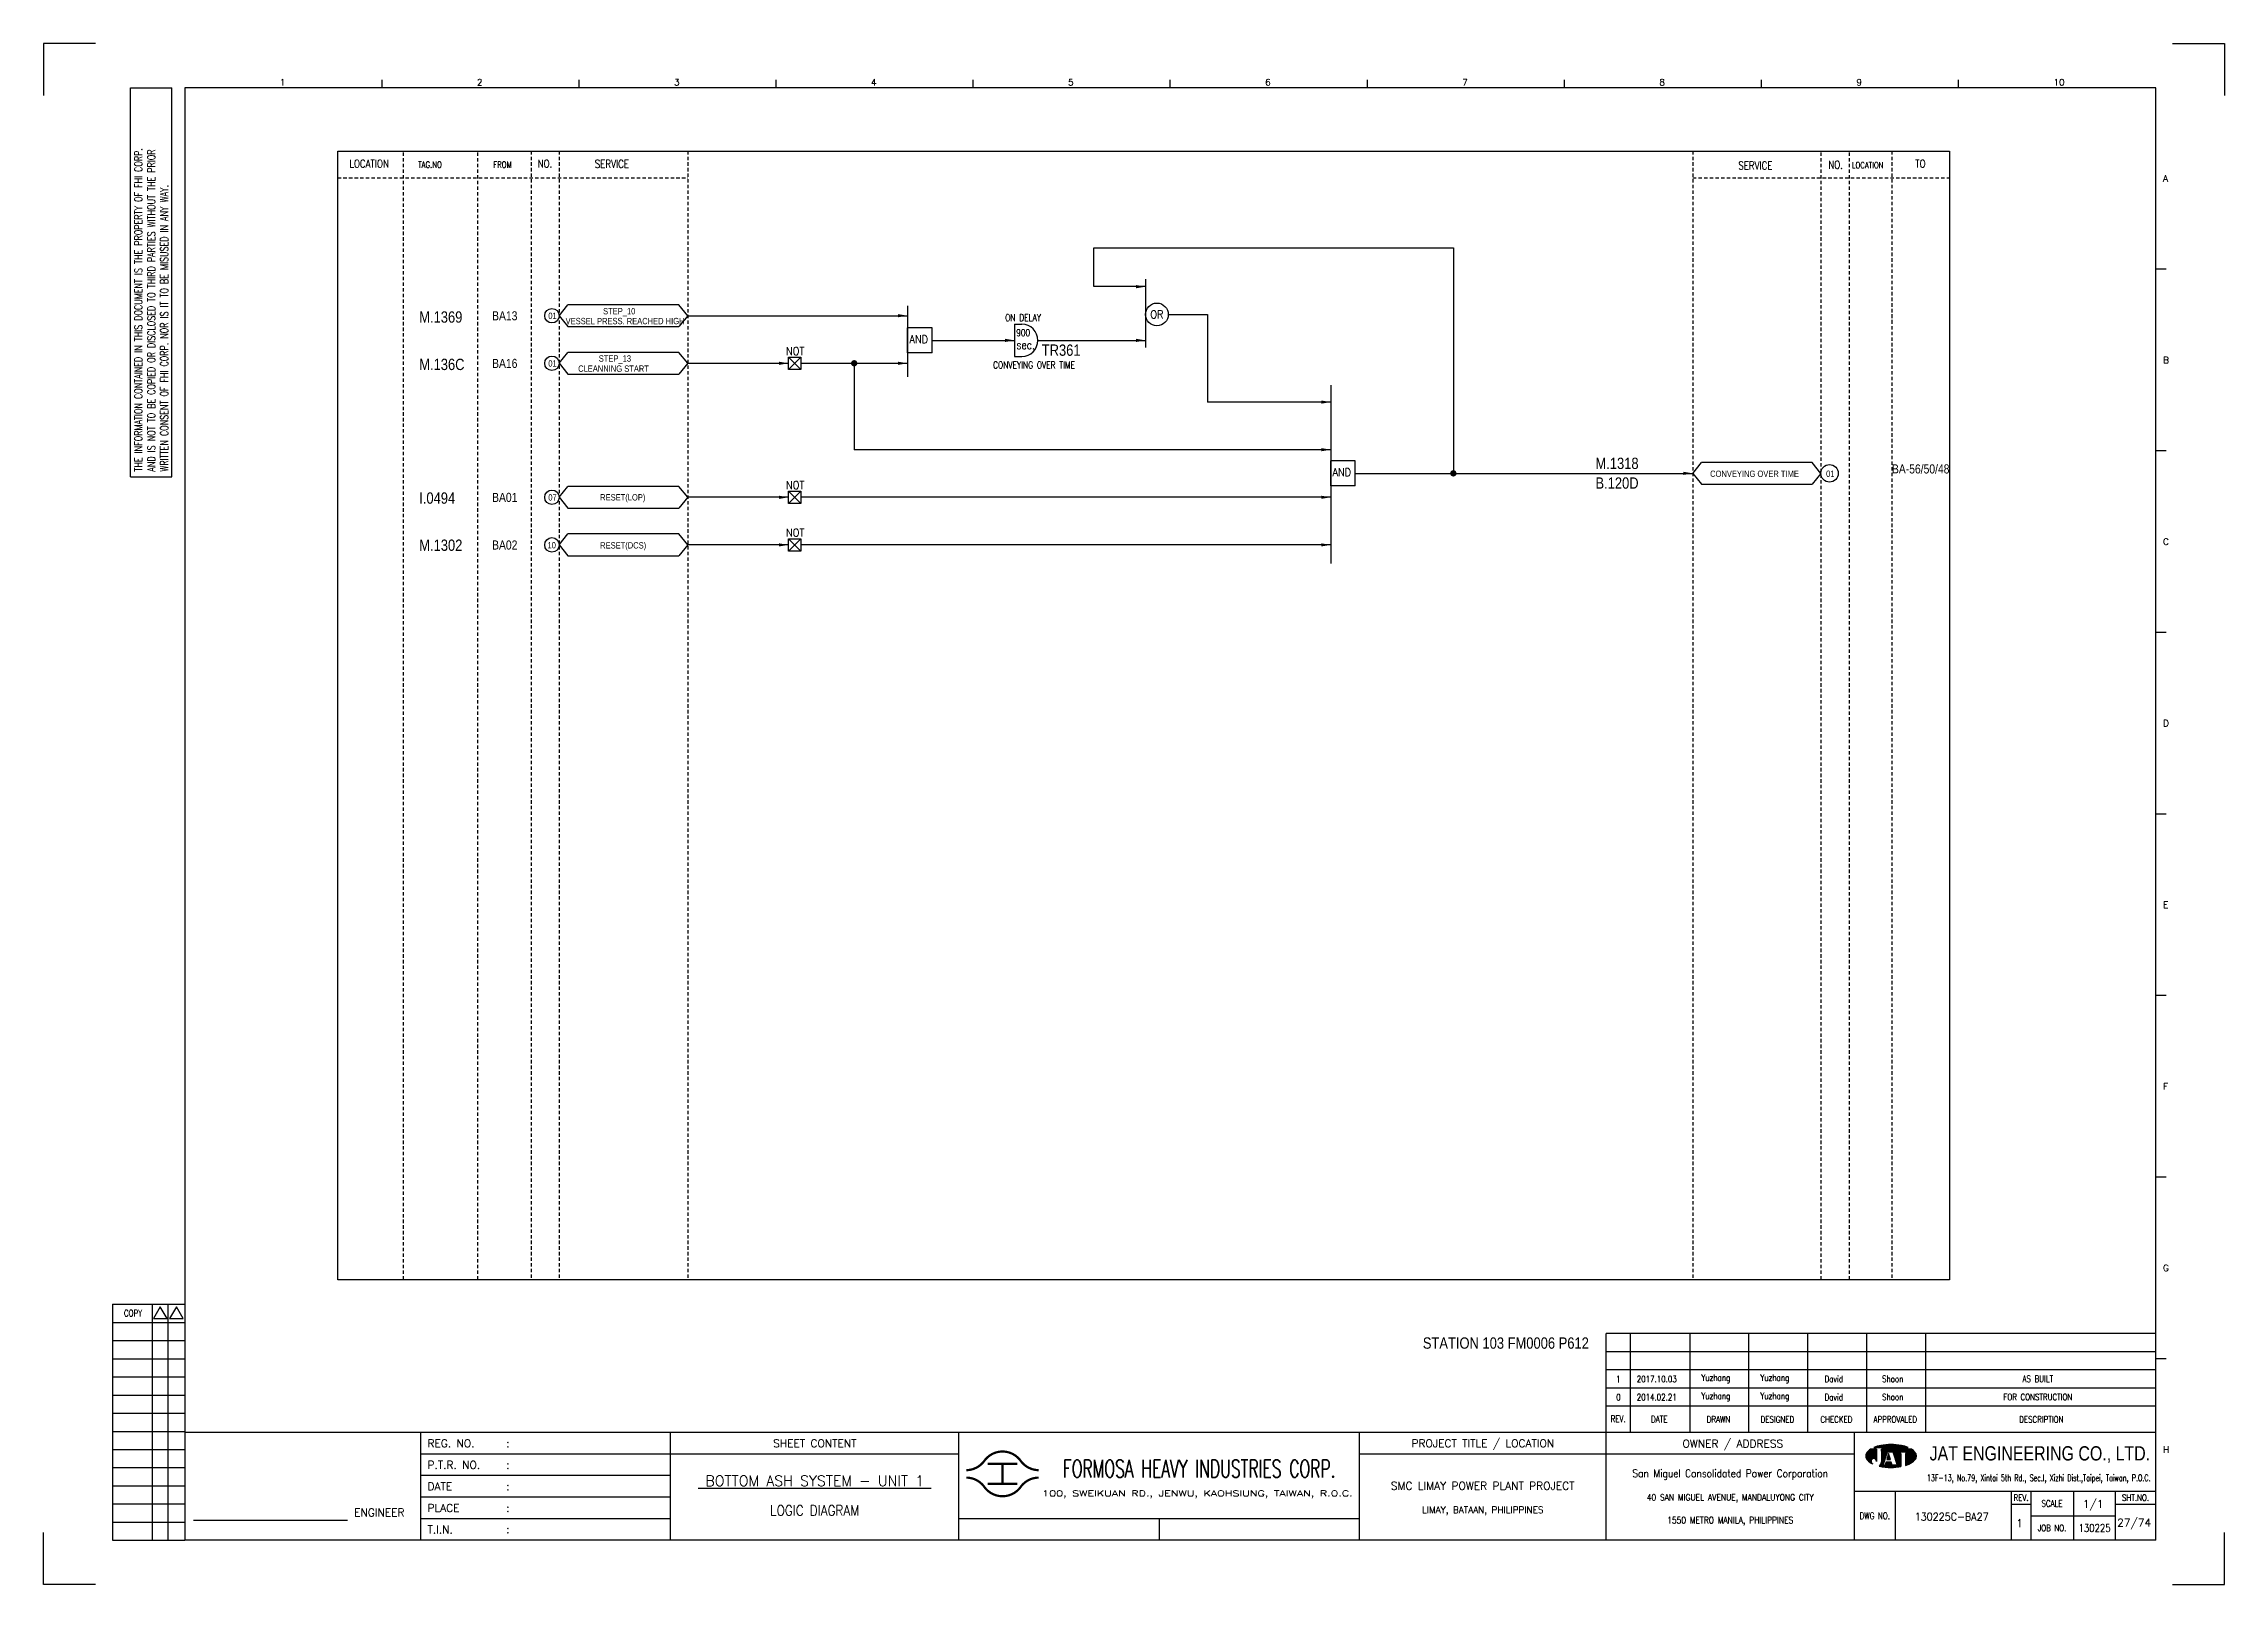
# Model space of a CAD drawing. Extents: x 2234 to 3200, y -139 to 543.
import ezdxf
from ezdxf.enums import TextEntityAlignment as Align

# ---------------------------------------------------------------- set-up
doc = ezdxf.new("R2010")
doc.units = 0
doc.header["$MEASUREMENT"] = 0
doc.linetypes.add('HIDDEN', pattern=[4, 1.5, -1, 1.5])
doc.layers.get('0').update_dxf_attribs({"linetype": 'CONTINUOUS'})
doc.layers.get('DEFPOINTS').update_dxf_attribs({"linetype": 'CONTINUOUS'})
for name, color, linetype in [('B_DIM', 7, 'CONTINUOUS'), ('CON', 4, 'CONTINUOUS'), ('DCS', 7, 'CONTINUOUS'), ('DIM', 3, 'CONTINUOUS'), ('HID', 2, 'HIDDEN'), ('T', 2, 'CONTINUOUS'), ('TEXT', 7, 'CONTINUOUS'), ('圖框CON', 4, 'CONTINUOUS'), ('圖框DIM', 3, 'CONTINUOUS'), ('框線', 6, 'CONTINUOUS')]:
    doc.layers.add(name, color=color, linetype=linetype)
doc.styles.add('AEH', font='simplex', dxfattribs={"width": 0.8, "bigfont": 'ae'})
doc.styles.add('DAYUKP', font='complex', dxfattribs={"bigfont": 'DAYUKP.SHX'})
doc.styles.add('E2', font='simplex.shx', dxfattribs={"height": 2})
doc.styles.add('E3', font='simplex.shx', dxfattribs={"height": 3})
doc.styles.add('E4', font='simplex.shx', dxfattribs={"height": 4})
doc.styles.add('ROMANS', font='romans', dxfattribs={"width": 0.8})
doc.styles.add('style3', font='ARIALN.TTF')
doc.styles.add('WMF-Arial0', font='arial.ttf')

msp = doc.modelspace()

# ---------------------------------------------------------------- texts
at = {"layer": 'CON', "style": 'ROMANS'}
for s, height, width, p in [('LOCATION', 3.5, 0.8, (2378.09, 490.04)), ('NO.', 3.5, 0.8, (2455.98, 490.04)), ('SERVICE', 3.5, 0.8, (2485.63, 489.97)), ('SERVICE', 3.5, 0.8, (2992.14, 489.22)), ('NO.', 3.5, 0.8, (3027.66, 489.55)), ('TO', 3.5, 0.8, (3065.22, 490.04)), ('OR', 3.5, 0.9, (2727.05, 423.29)), ('900', 3.024, 0.8, (2667.81, 415.18)), ('NOT', 3.5, 0.9, (2566.82, 407.04)), ('sec.', 3.78, 0.8, (2668.92, 409.8)), ('NOT', 3.5, 0.9, (2566.82, 347.72)), ('NOT', 3.5, 0.9, (2566.82, 326.64))]:
    msp.add_text(s, height=height, dxfattribs=dict(at, width=width)).set_placement(p, align=Align.MIDDLE)
for s, height, width, p in [('TAG.NO', 2.8, 0.8, (2399.82, 487.39)), ('FROM', 2.8, 0.8, (2433.08, 487.39)), ('LOCATION', 2.8, 0.8, (3034.85, 487.15)), ('ON DELAY', 3.024, 0.8, (2659.85, 419.41)), ('AND', 3.5, 0.9, (2617.42, 409.49)), ('CONVEYING OVER TIME ', 3.024, 0.8, (2654.48, 398.47)), ('AND', 3.5, 0.9, (2804.82, 350.6))]:
    msp.add_text(s, height=height, dxfattribs=dict(at, width=width)).set_placement(p, align=Align.BOTTOM_LEFT)
at = {"layer": 'CON', "style": 'style3'}
for s, p in [('STEP_10', (2481.73, 422.49)), ('01', (2457.47, 420.46)), ('VESSEL PRESS. REACHED HIGH', (2465.13, 418.12)), ('01', (2457.47, 399.38)), (' CLEANNING START', (2469.76, 397.05)), ('STEP_13', (2479.83, 401.53)), ('CONVEYING OVER TIME', (2972.08, 350.5)), ('01', (3023.45, 350.51)), ('07', (2457.47, 340.05)), ('RESET(LOP)', (2480.44, 340.07)), ('10', (2457.11, 318.85)), ('RESET(DCS)', (2480.43, 318.8))]:
    msp.add_text(s, height=2.8, dxfattribs=at).set_placement(p, align=Align.BOTTOM_LEFT)
for s, p in [('BA13', (2432.57, 422.69)), ('BA16', (2432.57, 401.61)), ('BA01', (2432.57, 342.28)), ('BA02', (2432.57, 321.2))]:
    msp.add_text(s, height=4, dxfattribs=at).set_placement(p, align=Align.MIDDLE_LEFT)
msp.add_text('BA-56/50/48', height=4, dxfattribs=at).set_placement((3052.62, 352.89))
at = {"layer": 'DCS', "linetype": 'ByBlock', "style": 'style3'}
for s, p in [('M.1369', (2400.29, 419.65)), ('TR361', (2676.03, 404.98)), ('M.136C', (2400.29, 398.67)), ('M.1318', (2921.29, 354.85)), ('B.120D', (2921.29, 346.13)), ('I.0494', (2400.29, 339.48)), ('M.1302', (2400.29, 318.6)), ('STATION 103 FM0006 P612', (2844.83, -34.69))]:
    msp.add_text(s, height=5, dxfattribs=at).set_placement(p)
at = {"layer": 'T', "style": 'AEH', "width": 0.8}
for s, height, p in [('1', 2.87, (2931.43, -48.15)), ('2017.10.03', 2.871, (2948.44, -48.12)), ('Yuzhang', 2.871, (2974.63, -48.03)), ('Yuzhang', 2.871, (3000.75, -48.03)), ('David', 2.871, (3026.86, -48.03)), ('Shoon', 2.871, (3052.97, -48.03)), ('AS BUILT', 2.871, (3117.24, -48.03)), ('0', 2.87, (2931.43, -56.19)), ('2014.02.21', 2.871, (2948.44, -56.16)), ('Yuzhang', 2.871, (2974.63, -56.07)), ('Yuzhang', 2.871, (3000.75, -56.07)), ('David', 2.871, (3026.86, -56.07)), ('Shoon', 2.871, (3052.97, -56.07)), ('FOR CONSTRUCTION', 2.8714, (3117.24, -56.07))]:
    msp.add_text(s, height=height, dxfattribs=at).set_placement(p, align=Align.MIDDLE)
at = {"layer": 'TEXT', "color": 2, "style": 'E3', "width": 0.8}
msp.add_text('130225', height=3.446, dxfattribs=at).set_placement((3142.38, -114.1), align=Align.MIDDLE_CENTER)

# ---------------------------------------------------------------- blocks, each defined once
blk = doc.blocks.new('LEADER')
at = {"layer": 'CON'}
blk.add_solid([(0.85, -0.57), (0.85, -1.57), (3.85, -1.07)], dxfattribs=at)
blk = doc.blocks.new('Sht_Cont_T3')
at = {"layer": 'TEXT', "color": 3, "linetype": 'Continuous', "style": 'E4'}
for tag, p in [('$SHT_CONT_L1$', (55.63, 24.91)), ('$SHT_CONT_L2$', (55.63, 16.61)), ('$SHT_CONT_L3$', (55.63, 8.3))]:
    blk.add_attdef(tag, text='', height=4, dxfattribs=at).set_placement(p, align=Align.MIDDLE)
blk = doc.blocks.new('1880-TITLE_BLK')
at = {"layer": 'TEXT', "color": 2, "linetype": 'Continuous', "style": 'E3'}
for tag, p in [('DWG_NO', (736.41, 26.44)), ('REV', (762.59, 23.97)), ('SCALE', (790.95, 31.17)), ('SHT_NO', (806.74, 23.97))]:
    blk.add_attdef(tag, text='', height=3, dxfattribs=at).set_placement(p, align=Align.MIDDLE)
at = {"layer": 'TEXT', "linetype": 'Continuous', "style": 'E2', "width": 0.6}
for tag, p in [('REV_DATE', (418.65, 19.76)), ('APPR_DATE', (492.93, 19.76))]:
    blk.add_attdef(tag, text='', height=2, dxfattribs=at).set_placement(p, align=Align.MIDDLE_LEFT)
blk = doc.blocks.new('1')
at = {"ltscale": 500, "const_width": 0.99}
blk.add_lwpolyline([(1686.83, 57.65, -0.241531), (1678.79, 61.78, 0.512989), (1662.7, 61.78, -0.241531), (1654.66, 57.65, -0.241531)], format="xyb", dxfattribs=at)
for points in [[(1664.14, 60.4), (1677.35, 60.4)], [(1670.74, 60.4), (1670.74, 51.6)], [(1664.14, 51.6), (1677.35, 51.6)]]:
    blk.add_lwpolyline(points, dxfattribs=at)
at = {"const_width": 0.99}
blk.add_lwpolyline([(1686.83, 54.35, 0.241531), (1678.79, 50.22, -0.512989), (1662.7, 50.22, 0.241531), (1654.66, 54.35, 0.241531)], format="xyb", dxfattribs=at)
at = {"layer": 'B_DIM'}
for p, q in [((2181.53, 118.11), (1938.08, 118.11)), ((1938.08, 74.29), (1938.08, 118.11)), ((1948.92, 74.29), (1948.92, 118.11)), ((1975.28, 74.29), (1975.28, 118.11)), ((2001.39, 74.29), (2001.39, 118.11)), ((2027.5, 74.29), (2027.5, 118.11)), ((2053.62, 74.29), (2053.62, 118.11)), ((2079.73, 74.29), (2079.73, 118.11)), ((2181.53, 110.07), (1938.08, 110.07)), ((1938.08, 77.93), (1938.08, 104.33)), ((2181.53, 102.03), (1938.08, 102.03)), ((2181.53, 93.99), (1938.08, 93.99)), ((2181.53, 85.95), (1938.08, 85.95))]:
    blk.add_line(p, q, dxfattribs=at)
at = {"layer": 'CON'}
for points in [[(1523.67, 26.6), (1523.67, 74.29)], [(1651.45, 26.6), (1651.45, 74.29)]]:
    blk.add_lwpolyline(points, dxfattribs=at)
at = {"layer": 'CON', "ltscale": 500}
for points in [[(1523.67, 64.75), (1413.11, 64.75)], [(1651.45, 64.75), (1523.67, 64.75)], [(1523.67, 55.22), (1413.11, 55.22)], [(1523.67, 45.69), (1413.11, 45.69)], [(1523.67, 36.15), (1413.11, 36.15)]]:
    blk.add_lwpolyline(points, dxfattribs=at)
at = {"layer": 'DEFPOINTS'}
for points in [[(1268.99, 689.33), (1246.02, 689.33), (1246.02, 666.36)], [(2189, 689.33), (2211.97, 689.33), (2211.97, 666.36)], [(1268.99, 7.08), (1246.02, 7.08), (1246.02, 30.05)], [(2189, 7.08), (2211.97, 7.08), (2211.97, 30.05)]]:
    blk.add_lwpolyline(points, dxfattribs=at)
at = {"layer": 'DIM'}
for p, q in [((1276.46, 131.12), (1276.46, 26.6)), ((1276.46, 131.12), (1308.62, 131.12)), ((1294.26, 26.6), (1294.26, 131.12)), ((1301.15, 26.6), (1301.15, 131.12)), ((1276.46, 123.08), (1308.62, 123.08)), ((1276.46, 115.04), (1308.62, 115.04)), ((1276.46, 107), (1308.62, 107)), ((1276.46, 98.96), (1308.62, 98.96)), ((1276.46, 90.92), (1308.62, 90.92)), ((1276.46, 82.88), (1308.62, 82.88)), ((1276.46, 74.84), (1308.62, 74.84)), ((1276.46, 66.8), (1308.62, 66.8)), ((1276.46, 58.76), (1308.62, 58.76)), ((1276.46, 50.72), (1308.62, 50.72)), ((1276.46, 42.68), (1308.62, 42.68)), ((1276.46, 34.64), (1308.62, 34.64)), ((1276.46, 26.6), (1308.62, 26.6))]:
    blk.add_line(p, q, dxfattribs=at)
for points in [[(1297.7, 129.98), (1294.72, 124.81), (1300.69, 124.81)], [(1304.83, 129.98), (1301.84, 124.81), (1307.81, 124.81)]]:
    blk.add_lwpolyline(points, close=True, dxfattribs=at)
at = {"layer": 'T', "lineweight": -3}
for p, q in [((2056.73, 67.67), (2071.93, 67.67)), ((2057.91, 66.87), (2055.21, 66.87)), ((2057.91, 66.87), (2057.91, 61.52)), ((2073.45, 66.87), (2060.05, 66.87)), ((2060.05, 66.33), (2060.05, 66.87)), ((2060.05, 66.87), (2060.05, 61.23)), ((2061.8, 63.05), (2060.05, 61.24)), ((2060.85, 59.91), (2062.72, 65.8)), ((2061.65, 59.91), (2060.85, 59.91)), ((2062.08, 61.25), (2061.65, 59.91)), ((2064.44, 61.25), (2062.08, 61.25)), ((2063.26, 65), (2062.41, 62.32)), ((2062.41, 62.32), (2064.1, 62.32)), ((2062.72, 65.8), (2065.13, 65.8)), ((2064.1, 62.32), (2063.26, 65)), ((2063.79, 65.8), (2065.13, 65.8)), ((2064.86, 59.91), (2064.44, 61.25)), ((2067, 59.91), (2064.86, 59.91)), ((2065.13, 65.8), (2067, 59.91)), ((2066.74, 65.8), (2072.62, 65.8)), ((2066.74, 65), (2066.74, 65.8)), ((2068.61, 65), (2066.74, 65)), ((2068.61, 65), (2068.61, 59.21)), ((2072.62, 65), (2070.75, 65)), ((2070.75, 65), (2070.75, 59.74)), ((2072.62, 65.8), (2072.62, 65))]:
    blk.add_line(p, q, dxfattribs=at)
at = {"layer": 'T', "color": 0, "lineweight": -3}
for p, q in [((2056.94, 67.67), (2057.09, 67.82)), ((2057.16, 67.67), (2057.44, 67.95)), ((2057.39, 67.67), (2057.78, 68.07)), ((2057.61, 67.67), (2058.11, 68.18)), ((2057.83, 67.67), (2058.43, 68.27)), ((2058.05, 67.67), (2058.73, 68.35)), ((2058.27, 67.67), (2059.03, 68.43)), ((2058.49, 67.67), (2059.32, 68.49)), ((2058.72, 67.67), (2059.6, 68.55)), ((2058.94, 67.67), (2059.87, 68.6)), ((2059.16, 67.67), (2060.14, 68.65)), ((2059.38, 67.67), (2060.41, 68.7)), ((2059.6, 67.67), (2060.67, 68.74)), ((2059.82, 67.67), (2060.93, 68.77)), ((2060.05, 67.67), (2061.18, 68.81)), ((2060.27, 67.67), (2061.44, 68.84)), ((2060.49, 67.67), (2061.69, 68.87)), ((2060.71, 67.67), (2061.93, 68.89)), ((2060.93, 67.67), (2062.18, 68.91)), ((2061.15, 67.67), (2062.42, 68.93)), ((2061.38, 67.67), (2062.66, 68.95)), ((2061.6, 67.67), (2062.89, 68.97)), ((2061.82, 67.67), (2063.13, 68.98)), ((2062.04, 67.67), (2063.36, 68.99)), ((2062.26, 67.67), (2063.59, 69)), ((2062.48, 67.67), (2063.82, 69)), ((2062.71, 67.67), (2064.04, 69.01)), ((2062.93, 67.67), (2064.27, 69.01)), ((2063.15, 67.67), (2064.49, 69.01)), ((2063.37, 67.67), (2064.71, 69.01)), ((2063.59, 67.67), (2064.92, 69)), ((2063.81, 67.67), (2065.14, 69)), ((2064.04, 67.67), (2065.35, 68.99)), ((2064.26, 67.67), (2065.56, 68.98)), ((2064.48, 67.67), (2065.78, 68.97)), ((2064.7, 67.67), (2065.98, 68.95)), ((2064.92, 67.67), (2066.19, 68.94)), ((2065.14, 67.67), (2066.4, 68.92)), ((2065.37, 67.67), (2066.6, 68.9)), ((2065.59, 67.67), (2066.8, 68.88)), ((2065.81, 67.67), (2067, 68.86)), ((2066.03, 67.67), (2067.2, 68.84)), ((2066.25, 67.67), (2067.4, 68.82)), ((2066.47, 67.67), (2067.6, 68.79)), ((2066.7, 67.67), (2067.79, 68.77)), ((2066.92, 67.67), (2067.98, 68.74)), ((2067.14, 67.67), (2068.18, 68.71)), ((2067.36, 67.67), (2068.37, 68.68)), ((2067.58, 67.67), (2068.56, 68.64)), ((2067.81, 67.67), (2068.75, 68.61)), ((2068.03, 67.67), (2068.93, 68.58)), ((2068.25, 67.67), (2069.12, 68.54)), ((2068.47, 67.67), (2069.3, 68.5)), ((2068.69, 67.67), (2069.48, 68.46)), ((2068.91, 67.67), (2069.66, 68.42)), ((2069.14, 67.67), (2069.84, 68.37)), ((2069.36, 67.67), (2070.01, 68.33)), ((2069.58, 67.67), (2070.19, 68.28)), ((2069.8, 67.67), (2070.36, 68.23)), ((2070.02, 67.67), (2070.53, 68.18)), ((2070.24, 67.67), (2070.7, 68.13)), ((2070.47, 67.67), (2070.87, 68.07)), ((2070.69, 67.67), (2071.03, 68.02)), ((2070.91, 67.67), (2071.2, 67.96)), ((2071.13, 67.67), (2071.36, 67.9)), ((2071.35, 67.67), (2071.52, 67.84)), ((2071.57, 67.67), (2071.68, 67.77)), ((2071.8, 67.67), (2071.83, 67.71)), ((2053.09, 63.82), (2056.14, 66.87)), ((2053.09, 64.04), (2055.92, 66.87)), ((2053.11, 63.62), (2056.36, 66.87)), ((2053.12, 64.29), (2055.7, 66.87)), ((2053.14, 63.43), (2056.58, 66.87)), ((2053.18, 63.25), (2056.8, 66.87)), ((2053.18, 64.57), (2055.47, 66.87)), ((2053.24, 63.08), (2057.03, 66.87)), ((2053.29, 64.91), (2055.25, 66.87)), ((2053.3, 62.92), (2057.25, 66.87)), ((2053.37, 62.77), (2057.47, 66.87)), ((2053.45, 62.63), (2057.69, 66.87)), ((2053.54, 62.5), (2057.91, 66.86)), ((2053.61, 65.45), (2054.47, 66.31)), ((2053.64, 62.37), (2057.91, 66.64)), ((2053.74, 62.25), (2057.91, 66.42)), ((2053.84, 62.14), (2057.91, 66.2)), ((2053.95, 62.02), (2057.91, 65.98)), ((2054.07, 61.91), (2057.91, 65.75)), ((2054.18, 61.8), (2057.91, 65.53)), ((2054.29, 61.7), (2057.91, 65.31)), ((2054.41, 61.59), (2057.91, 65.09)), ((2054.53, 61.49), (2057.91, 64.87)), ((2054.65, 61.39), (2057.91, 64.65)), ((2054.78, 61.29), (2055.59, 62.11)), ((2054.9, 61.2), (2055.48, 61.77)), ((2055.03, 61.11), (2055.46, 61.53)), ((2055.16, 61.01), (2055.47, 61.33)), ((2055.3, 60.93), (2055.52, 61.15)), ((2055.43, 60.84), (2055.59, 60.99)), ((2055.57, 60.76), (2055.67, 60.85)), ((2055.71, 60.67), (2055.76, 60.73)), ((2055.85, 60.59), (2055.88, 60.62)), ((2056, 60.52), (2056, 60.52)), ((2056.12, 62.63), (2057.91, 64.42)), ((2056.14, 60.44), (2056.14, 60.44)), ((2056.46, 62.75), (2057.91, 64.2)), ((2056.7, 62.77), (2057.91, 63.98)), ((2056.9, 62.75), (2057.91, 63.76)), ((2057.08, 62.71), (2057.91, 63.54)), ((2057.23, 62.64), (2057.91, 63.32)), ((2057.37, 62.56), (2057.91, 63.09)), ((2057.5, 62.46), (2057.91, 62.87)), ((2057.61, 62.35), (2057.91, 62.65)), ((2057.7, 62.23), (2057.91, 62.43)), ((2057.79, 62.09), (2057.91, 62.21)), ((2057.85, 61.93), (2057.91, 61.99)), ((2057.89, 61.75), (2057.91, 61.76)), ((2057.91, 61.54), (2057.91, 61.55)), ((2059.09, 59.4), (2061.43, 61.74)), ((2059.28, 59.36), (2061.33, 61.42)), ((2059.46, 59.32), (2061.23, 61.09)), ((2059.64, 59.29), (2061.12, 60.77)), ((2059.83, 59.25), (2061.02, 60.44)), ((2059.86, 60.39), (2061.54, 62.07)), ((2059.98, 60.73), (2061.64, 62.39)), ((2060.02, 59.22), (2060.92, 60.12)), ((2060.03, 61), (2061.74, 62.72)), ((2060.05, 63.24), (2063.68, 66.87)), ((2060.05, 63.46), (2063.46, 66.87)), ((2060.05, 63.68), (2063.23, 66.87)), ((2060.05, 63.9), (2063.01, 66.87)), ((2060.05, 64.13), (2062.79, 66.87)), ((2060.05, 64.35), (2062.57, 66.87)), ((2060.05, 64.57), (2062.35, 66.87)), ((2060.05, 64.79), (2062.13, 66.87)), ((2060.05, 65.01), (2061.9, 66.87)), ((2060.05, 65.23), (2061.68, 66.87)), ((2060.05, 65.46), (2061.46, 66.87)), ((2060.05, 66.12), (2060.79, 66.87)), ((2060.05, 66.34), (2060.57, 66.87)), ((2060.05, 66.56), (2060.35, 66.87)), ((2060.05, 66.79), (2060.13, 66.87)), ((2060.05, 65.68), (2061.24, 66.87)), ((2060.05, 65.9), (2061.02, 66.87)), ((2060.05, 63.02), (2062.67, 65.64)), ((2060.05, 62.8), (2062.57, 65.32)), ((2060.05, 62.57), (2062.47, 64.99)), ((2060.05, 62.35), (2062.36, 64.67)), ((2060.05, 62.13), (2062.26, 64.34)), ((2060.05, 61.91), (2062.16, 64.02)), ((2060.05, 61.69), (2062.05, 63.69)), ((2060.05, 61.46), (2061.95, 63.37)), ((2060.05, 61.24), (2060.05, 61.24)), ((2060.21, 59.19), (2060.93, 59.91)), ((2060.4, 59.16), (2061.15, 59.91)), ((2060.59, 59.13), (2061.38, 59.91)), ((2060.78, 59.1), (2061.6, 59.91)), ((2060.98, 59.07), (2063.16, 61.25)), ((2061.17, 59.04), (2063.38, 61.25)), ((2061.37, 59.02), (2063.6, 61.25)), ((2061.57, 59), (2063.82, 61.25)), ((2061.68, 59.99), (2062.94, 61.25)), ((2061.77, 58.97), (2064.04, 61.25)), ((2061.78, 60.32), (2062.71, 61.25)), ((2061.88, 60.64), (2062.49, 61.25)), ((2061.97, 58.95), (2064.27, 61.25)), ((2061.99, 60.96), (2062.27, 61.25)), ((2062.17, 58.94), (2064.45, 61.21)), ((2062.38, 58.92), (2064.51, 61.05)), ((2062.45, 62.32), (2063.71, 63.57)), ((2062.5, 62.58), (2063.65, 63.74)), ((2062.58, 58.9), (2064.56, 60.88)), ((2062.6, 62.91), (2063.6, 63.91)), ((2062.68, 62.32), (2063.76, 63.4)), ((2062.7, 63.23), (2063.55, 64.08)), ((2062.79, 58.89), (2064.61, 60.71)), ((2062.8, 63.56), (2063.49, 64.25)), ((2062.83, 65.8), (2063.9, 66.87)), ((2062.9, 62.32), (2063.81, 63.24)), ((2062.91, 63.88), (2063.44, 64.42)), ((2063, 58.88), (2064.67, 60.54)), ((2063.01, 64.2), (2063.39, 64.58)), ((2063.05, 65.8), (2064.12, 66.87)), ((2063.11, 64.53), (2063.33, 64.75)), ((2063.12, 62.32), (2063.87, 63.07)), ((2063.21, 64.85), (2063.28, 64.92)), ((2063.21, 58.87), (2064.72, 60.37)), ((2063.27, 65.8), (2064.34, 66.87)), ((2063.34, 62.32), (2063.92, 62.9)), ((2063.43, 58.86), (2064.77, 60.2)), ((2063.49, 65.8), (2064.56, 66.87)), ((2063.56, 62.32), (2063.97, 62.73)), ((2063.64, 58.85), (2064.82, 60.03)), ((2063.72, 65.8), (2064.79, 66.87)), ((2063.78, 62.32), (2064.03, 62.56)), ((2063.86, 58.85), (2064.92, 59.91)), ((2063.94, 65.8), (2065.01, 66.87)), ((2064.01, 62.32), (2064.08, 62.39)), ((2064.08, 58.84), (2065.15, 59.91)), ((2064.16, 65.8), (2065.23, 66.87)), ((2064.3, 58.84), (2065.37, 59.91)), ((2064.38, 65.8), (2065.45, 66.87)), ((2064.52, 58.84), (2065.59, 59.91)), ((2064.6, 65.8), (2065.67, 66.87)), ((2064.74, 58.85), (2065.81, 59.91)), ((2064.82, 65.8), (2065.89, 66.87)), ((2064.97, 58.85), (2066.03, 59.91)), ((2065.05, 65.8), (2066.12, 66.87)), ((2065.16, 65.69), (2066.34, 66.87)), ((2065.2, 58.86), (2066.25, 59.91)), ((2065.22, 65.53), (2066.56, 66.87)), ((2065.27, 65.36), (2066.78, 66.87)), ((2065.32, 65.19), (2067, 66.87)), ((2065.38, 65.02), (2067.22, 66.87)), ((2065.43, 64.85), (2067.45, 66.87)), ((2065.43, 58.87), (2066.48, 59.91)), ((2065.48, 64.69), (2067.67, 66.87)), ((2065.54, 64.52), (2066.74, 65.71)), ((2065.59, 64.35), (2066.74, 65.49)), ((2065.65, 64.18), (2066.74, 65.27)), ((2065.66, 58.88), (2066.7, 59.91)), ((2065.7, 64.01), (2066.74, 65.05)), ((2065.75, 63.84), (2066.9, 65)), ((2065.81, 63.68), (2067.12, 65)), ((2065.86, 63.51), (2067.35, 65)), ((2065.9, 58.89), (2066.92, 59.91)), ((2065.91, 63.34), (2067.57, 65)), ((2065.97, 63.17), (2067.79, 65)), ((2066.02, 63), (2068.01, 65)), ((2066.07, 62.84), (2068.23, 65)), ((2066.13, 62.67), (2068.46, 65)), ((2066.14, 58.91), (2068.61, 61.38)), ((2066.18, 62.5), (2068.61, 64.93)), ((2066.23, 62.33), (2068.61, 64.71)), ((2066.29, 62.16), (2068.61, 64.48)), ((2066.34, 61.99), (2068.61, 64.26)), ((2066.38, 58.93), (2068.61, 61.16)), ((2066.39, 61.83), (2068.61, 64.04)), ((2066.45, 61.66), (2068.61, 63.82)), ((2066.5, 61.49), (2068.61, 63.6)), ((2066.56, 61.32), (2068.61, 63.38)), ((2066.61, 61.15), (2068.61, 63.15)), ((2066.62, 58.95), (2068.61, 60.94)), ((2066.66, 60.99), (2068.61, 62.93)), ((2066.72, 60.82), (2068.61, 62.71)), ((2066.77, 60.65), (2068.61, 62.49)), ((2066.82, 65.8), (2067.89, 66.87)), ((2066.82, 60.48), (2068.61, 62.27)), ((2066.87, 58.97), (2068.61, 60.72)), ((2066.88, 60.31), (2068.61, 62.05)), ((2066.93, 60.14), (2068.61, 61.82)), ((2066.98, 59.98), (2068.61, 61.6)), ((2067.04, 65.8), (2068.11, 66.87)), ((2067.11, 59), (2068.61, 60.49)), ((2067.26, 65.8), (2068.33, 66.87)), ((2067.37, 59.03), (2068.61, 60.27)), ((2067.48, 65.8), (2068.55, 66.87)), ((2067.62, 59.06), (2068.61, 60.05)), ((2067.71, 65.8), (2068.78, 66.87)), ((2067.88, 59.1), (2068.61, 59.83)), ((2067.93, 65.8), (2069, 66.87)), ((2068.14, 59.14), (2068.61, 59.61)), ((2068.15, 65.8), (2069.22, 66.87)), ((2068.37, 65.8), (2069.44, 66.87)), ((2068.4, 59.18), (2068.61, 59.38)), ((2068.59, 65.8), (2069.66, 66.87)), ((2068.81, 65.8), (2069.88, 66.87)), ((2069.04, 65.8), (2070.11, 66.87)), ((2069.26, 65.8), (2070.33, 66.87)), ((2069.48, 65.8), (2070.55, 66.87)), ((2069.7, 65.8), (2070.77, 66.87)), ((2069.92, 65.8), (2070.99, 66.87)), ((2070.14, 65.8), (2071.21, 66.87)), ((2070.37, 65.8), (2071.44, 66.87)), ((2070.59, 65.8), (2071.66, 66.87)), ((2070.75, 63.08), (2074.07, 66.4)), ((2070.75, 62.86), (2074.19, 66.3)), ((2070.75, 62.63), (2074.31, 66.2)), ((2070.75, 62.41), (2074.43, 66.09)), ((2070.75, 62.19), (2074.54, 65.98)), ((2070.75, 61.97), (2074.66, 65.87)), ((2070.75, 61.75), (2074.77, 65.76)), ((2070.75, 61.53), (2074.87, 65.65)), ((2070.75, 61.3), (2074.98, 65.53)), ((2070.75, 61.08), (2075.08, 65.41)), ((2070.75, 60.86), (2075.17, 65.28)), ((2070.75, 60.64), (2075.25, 65.14)), ((2070.75, 63.96), (2071.78, 65)), ((2070.75, 63.74), (2072, 65)), ((2070.75, 63.52), (2072.22, 65)), ((2070.75, 63.3), (2072.45, 65)), ((2070.75, 64.41), (2071.34, 65)), ((2070.75, 64.19), (2071.56, 65)), ((2070.75, 64.85), (2070.89, 65)), ((2070.75, 64.63), (2071.12, 65)), ((2070.75, 60.42), (2075.33, 64.99)), ((2070.75, 60.2), (2075.39, 64.84)), ((2070.75, 59.97), (2075.45, 64.67)), ((2070.75, 59.75), (2075.5, 64.5)), ((2070.81, 65.8), (2071.88, 66.87)), ((2071.03, 65.8), (2072.1, 66.87)), ((2071.07, 59.85), (2075.53, 64.32)), ((2071.25, 65.8), (2072.32, 66.87)), ((2071.42, 59.97), (2075.56, 64.12)), ((2071.47, 65.8), (2072.54, 66.87)), ((2071.7, 65.8), (2072.77, 66.87)), ((2071.78, 60.12), (2075.57, 63.9)), ((2071.92, 65.8), (2072.99, 66.87)), ((2072.14, 65.8), (2073.21, 66.87)), ((2072.17, 60.28), (2075.55, 63.67)), ((2072.36, 65.8), (2073.43, 66.87)), ((2072.58, 65.8), (2073.57, 66.78)), ((2072.59, 60.48), (2075.51, 63.4)), ((2072.62, 65.62), (2073.7, 66.69)), ((2072.62, 65.39), (2073.83, 66.6)), ((2072.62, 65.17), (2073.95, 66.5)), ((2073.08, 60.75), (2075.42, 63.1)), ((2073.74, 61.19), (2075.24, 62.69))]:
    blk.add_line(p, q, dxfattribs=at)
at = {"layer": 'T', "lineweight": -3}
for centre, major_axis, start_param, end_param in [((2062.5, 54), (-10.49, 10.49), 5.683021, 5.897183), ((2064.33, 44.23), (-17.52, 17.52), 5.497787, 5.683021), ((2064.33, 44.23), (17.52, 17.52), 0.600164, 0.785398), ((2066.16, 54), (10.49, 10.49), 0.386002, 0.600164), ((2055.58, 63.92), (1.76, 1.76), 1.614811, 2.356194), ((2055.58, 63.92), (-1.76, 1.76), 0.785398, 1.526782), ((2059.72, 60.14), (-5.73, 5.73), 6.088179, 6.3272), ((2059.72, 67.71), (5.73, 5.73), 3.097578, 3.478972), ((2056.68, 61.54), (-0.868, 0.868), 3.906164, 8.245601), ((2057.88, 61.28), (1.53, 1.53), 4.470635, 5.546585), ((2064.33, 83.62), (17.52, 17.52), 3.710226, 3.926991), ((2064.33, 83.62), (17.52, 17.52), 3.926991, 4.100643), ((2066.16, 73.85), (-10.49, 10.49), 2.670765, 2.781027), ((2068.93, 67.71), (-5.73, 5.73), 2.781027, 3.185607), ((2068.93, 60.14), (-5.73, 5.73), 4.668374, 4.907395), ((2073.07, 63.92), (-1.76, 1.76), 3.926991, 4.668374), ((2073.07, 63.92), (1.76, 1.76), 4.756403, 5.497787)]:
    blk.add_ellipse(centre, major_axis=major_axis, ratio=1, start_param=start_param, end_param=end_param, dxfattribs=at)
at = {"layer": '圖框CON'}
for p, q in [((1284.5, 669.81), (1302.87, 669.81)), ((1284.5, 497.52), (1284.5, 669.81)), ((1302.87, 497.52), (1302.87, 669.81)), ((1395.91, 669.85), (1395.91, 673.29)), ((1483.2, 669.85), (1483.2, 673.29)), ((1570.49, 669.85), (1570.49, 673.29)), ((1657.78, 669.85), (1657.78, 673.29)), ((1745.08, 669.85), (1745.08, 673.29)), ((1832.37, 669.85), (1832.37, 673.29)), ((1919.66, 669.85), (1919.66, 673.29)), ((2006.95, 669.85), (2006.95, 673.29)), ((2094.24, 669.85), (2094.24, 673.29)), ((2186.14, 589.41), (2181.53, 589.41)), ((2186.14, 509.01), (2181.53, 509.01)), ((1284.5, 497.52), (1302.87, 497.52)), ((2186.14, 428.61), (2181.53, 428.61)), ((2186.14, 348.2), (2181.53, 348.2)), ((2186.14, 267.8), (2181.53, 267.8)), ((2186.14, 187.4), (2181.53, 187.4)), ((2186.14, 107), (2181.53, 107)), ((2048.1, 48.3), (2181.53, 48.3)), ((2066.14, 48.3), (2066.14, 26.6)), ((2117.55, 48.3), (2117.55, 26.6)), ((2117.55, 42.62), (2126.28, 42.62)), ((2126.28, 48.3), (2126.28, 26.6)), ((2145.25, 26.6), (2145.25, 48.3)), ((2163.72, 26.6), (2163.72, 48.3)), ((2163.72, 42.62), (2181.53, 42.62)), ((1740.17, 36.15), (1740.17, 26.6)), ((2126.28, 37.45), (2163.72, 37.45))]:
    blk.add_line(p, q, dxfattribs=at)
for points in [[(1413.11, 26.6), (1413.11, 74.29)], [(1828.89, 26.6), (1828.89, 74.29)], [(1938.08, 26.6), (1938.08, 74.29)], [(2048.1, 26.6), (2048.1, 74.29)], [(2048.1, 64.75), (1828.89, 64.75)], [(1828.89, 36.15), (1802.67, 36.15), (1651.45, 36.15)]]:
    blk.add_lwpolyline(points, dxfattribs=at)
at = {"layer": '圖框DIM'}
blk.add_line((1312.36, 35.55), (1380.65, 35.55), dxfattribs=at)
at = {"layer": '框線'}
for p, q in [((1308.62, 669.81), (1308.62, 26.6)), ((2181.53, 669.81), (1308.62, 669.81)), ((2181.53, 26.6), (2181.53, 669.81)), ((2181.53, 74.29), (1308.62, 74.29)), ((2181.53, 26.6), (1308.62, 26.6))]:
    blk.add_line(p, q, dxfattribs=at)
at = {"style": 'DAYUKP'}
for s, height, p in [('1', 2.87, (1350.64, 670.78)), ('2', 2.87, (1437.93, 670.78)), ('3', 2.87, (1525.22, 670.78)), ('4', 2.87, (1612.51, 670.78)), ('5', 2.87, (1699.8, 670.78)), ('6', 2.87, (1787.1, 670.78)), ('7', 2.87, (1874.39, 670.78)), ('8', 2.87, (1961.68, 670.78)), ('9', 2.87, (2048.97, 670.78)), ('10', 2.871, (2136.26, 670.78))]:
    blk.add_text(s, height=height, dxfattribs=at).set_placement(p)
for s, p in [('A', (2184.79, 629.6)), ('B', (2184.79, 549.2)), ('C', (2184.79, 468.8)), ('D', (2184.79, 388.39)), ('E', (2184.79, 307.99)), ('F', (2184.79, 227.59)), ('G', (2184.79, 147.19)), ('H', (2184.79, 66.79))]:
    blk.add_text(s, height=2.87, dxfattribs=at).set_placement(p, align=Align.MIDDLE_LEFT)
at = {"style": 'WMF-Arial0', "width": 0.8}
blk.add_text('JAT ENGINEERING CO., LTD.', height=6.3172, dxfattribs=at).set_placement((2130.24, 64.55), align=Align.MIDDLE)
at = {"color": 90, "ltscale": 500, "style": 'ROMANS', "width": 0.65}
blk.add_text('FORMOSA HEAVY INDUSTRIES CORP.', height=7.7366, dxfattribs=at).set_placement((1757.9, 58.28), align=Align.MIDDLE)
at = {"color": 2, "ltscale": 500, "style": 'ROMANS', "width": 0.85}
blk.add_text('San Miguel Consolidated Power Corporation', height=3.4457, dxfattribs=at).set_placement((1993.09, 56.23), align=Align.MIDDLE_CENTER)
at = {"color": 2, "ltscale": 500, "style": 'ROMANS'}
for s, height, p in [('SMC LIMAY POWER PLANT PROJECT', 3.4457, (1883.48, 50.7)), ('LIMAY, BATAAN, PHILIPPINES', 2.8714, (1883.48, 40.08))]:
    blk.add_text(s, height=height, dxfattribs=at).set_placement(p, align=Align.MIDDLE_CENTER)
at = {"color": 4, "ltscale": 500, "style": 'ROMANS', "width": 0.85}
for s, p in [('40 SAN MIGUEL AVENUE, MANDALUYONG CITY', (1993.09, 45.61)), ('1550 METRO MANILA, PHILIPPINES', (1993.09, 35.51))]:
    blk.add_text(s, height=2.8714, dxfattribs=at).set_placement(p, align=Align.MIDDLE_CENTER)
at = {"layer": 'B_DIM', "style": 'AEH', "width": 0.8}
for s, height, p in [('REV.', 2.871, (1943.45, 80.37)), ('DATE', 2.871, (1961.68, 80.21)), ('DRAWN', 2.871, (1987.87, 80.12)), ('DESIGNED', 2.871, (2013.98, 80.12)), ('CHECKED', 2.871, (2040.1, 80.12)), ('APPROVALED', 2.871, (2066.21, 80.12)), ('DESCRIPTION', 2.8714, (2130.87, 80.12))]:
    blk.add_text(s, height=height, dxfattribs=at).set_placement(p, align=Align.MIDDLE)
at = {"layer": 'DIM', "style": 'ROMANS', "width": 0.75}
for s, p in [('THE INFORMATION CONTAINED IN THIS DOCUMENT IS THE PROPERTY OF FHI CORP.', (1287.94, 499.82)), ('AND IS NOT TO BE COPIED OR DISCLOSED TO THIRD PARTIES WITHOUT THE PRIOR', (1293.68, 499.82)), ('WRITTEN CONSENT OF FHI CORP. NOR IS IT TO BE MISUSED IN ANY WAY.', (1299.43, 499.82))]:
    blk.add_text(s, height=3.4457, rotation=90, dxfattribs=at).set_placement(p, align=Align.MIDDLE_LEFT)
at = {"layer": 'DIM', "style": 'ROMANS', "width": 0.8}
blk.add_text('COPY', height=2.871, dxfattribs=at).set_placement((1285.64, 127.16), align=Align.MIDDLE)
at = {"layer": 'HID', "ltscale": 500, "style": 'ROMANS'}
for s, height, p in [('REG. NO.', 3.446, (1416.1, 69.52)), (':', 3.45, (1450.9, 69.52)), ('P.T.R. NO.', 3.446, (1416.1, 59.99)), (':', 3.45, (1450.9, 59.99)), ('DATE', 3.446, (1416.1, 50.45)), (':', 3.45, (1450.9, 50.45)), ('PLACE', 3.446, (1416.1, 40.92)), (':', 3.45, (1450.9, 40.92)), ('T.I.N.', 3.446, (1416.1, 31.37)), (':', 3.45, (1450.9, 31.39))]:
    blk.add_text(s, height=height, dxfattribs=at).set_placement(p, align=Align.MIDDLE_LEFT)
for s, p in [('SHEET CONTENT', (1587.56, 69.52)), ('PROJECT TITLE / LOCATION', (1883.48, 69.28)), ('OWNER / ADDRESS', (1994.25, 69.12))]:
    blk.add_text(s, height=3.4457, dxfattribs=at).set_placement(p, align=Align.MIDDLE)
at = {"layer": 'HID', "style": 'ROMANS', "width": 1.216198}
blk.add_text('100, SWEIKUAN RD., JENWU, KAOHSIUNG, TAIWAN, R.O.C.', height=2.5897, dxfattribs=at).set_placement((1688.31, 46.06), (1825.84, 46.06), align=Align.FIT)
at = {"layer": 'HID', "style": 'ROMANS'}
blk.add_text('ENGINEER', height=3.446, dxfattribs=at).set_placement((1394.71, 37.18), align=Align.CENTER)
at = {"layer": 'HID', "color": 7, "style": 'ROMANS', "width": 0.8}
for s, p in [('DWG NO.', (2057.12, 37.45)), ('REV.', (2121.92, 45.46)), ('SCALE', (2135.64, 42.87)), ('SHT.NO.', (2172.62, 45.46)), ('JOB NO.', (2135.64, 32.03))]:
    blk.add_text(s, height=2.871, dxfattribs=at).set_placement(p, align=Align.MIDDLE)
at = {"layer": 'T', "color": 2, "ltscale": 500, "style": 'ROMANS', "width": 0.65}
blk.add_text('13F-13, No.79, Xintai 5th Rd., Sec.I, Xizhi Dist.,Taipei, Taiwan, P.O.C.', height=2.8714, dxfattribs=at).set_placement((2129.74, 52.81), align=Align.CENTER)

# ---------------------------------------------------------------- linework, layer by layer
at = {"layer": 'CON'}
for p, q in [((2699.12, 435.6), (2699.12, 452.82)), ((2699.12, 452.82), (2858.36, 452.82)), ((2858.36, 452.82), (2858.36, 352.92)), ((2722.01, 435.6), (2699.12, 435.6)), ((2519.22, 422.74), (2616.63, 422.74)), ((2732.09, 423.29), (2749.43, 423.29)), ((2749.43, 423.29), (2749.43, 384.49)), ((2627.49, 411.81), (2664.02, 411.81)), ((2674.34, 411.81), (2722.01, 411.81)), ((2519.22, 401.66), (2563.82, 401.66)), ((2569.28, 401.66), (2616.63, 401.66)), ((2592.95, 401.66), (2592.95, 363.41)), ((2804.03, 384.49), (2749.43, 384.49)), ((2804.03, 363.41), (2592.95, 363.41)), ((2814.89, 352.92), (2964.42, 352.92)), ((2563.82, 342.33), (2519.22, 342.33)), ((2804.03, 342.33), (2569.28, 342.33)), ((2563.82, 321.25), (2519.22, 321.25)), ((2804.03, 321.25), (2569.28, 321.25))]:
    msp.add_line(p, q, dxfattribs=at)
at = {"layer": 'CON', "color": 6}
for p, q in [((2722.01, 438.89), (2722.01, 408.65)), ((2462.28, 422.74), (2466.18, 427.56)), ((2515.32, 427.56), (2466.18, 427.56)), ((2519.22, 422.74), (2515.32, 427.56)), ((2616.63, 427.14), (2616.63, 395.6)), ((2462.28, 422.74), (2466.18, 417.92)), ((2466.18, 417.92), (2515.32, 417.92)), ((2519.22, 422.74), (2515.32, 417.92)), ((2616.63, 406.33), (2616.63, 417.29)), ((2627.49, 417.29), (2616.63, 417.29)), ((2627.49, 406.33), (2627.49, 417.29)), ((2664.02, 418.95), (2664.02, 404.66)), ((2664.02, 418.95), (2667.19, 418.95)), ((2462.28, 401.66), (2466.18, 406.48)), ((2515.32, 406.48), (2466.18, 406.48)), ((2519.22, 401.66), (2515.32, 406.48)), ((2627.49, 406.33), (2616.63, 406.33)), ((2462.28, 401.66), (2466.18, 396.85)), ((2466.18, 396.85), (2515.32, 396.85)), ((2519.22, 401.66), (2515.32, 396.85)), ((2563.82, 404.39), (2569.28, 398.93)), ((2569.28, 404.39), (2563.82, 398.93)), ((2563.82, 398.93), (2563.82, 404.39)), ((2563.82, 404.39), (2569.28, 404.39)), ((2569.28, 398.93), (2563.82, 398.93)), ((2569.28, 404.39), (2569.28, 398.93)), ((2664.02, 404.66), (2667.19, 404.66)), ((2804.03, 391.91), (2804.03, 312.94)), ((2804.03, 347.44), (2804.03, 358.4)), ((2814.89, 358.4), (2804.03, 358.4)), ((2814.89, 347.44), (2814.89, 358.4)), ((2964.42, 352.92), (2968.31, 357.74)), ((3017.22, 357.74), (2968.31, 357.74)), ((3021.12, 352.92), (3017.22, 357.74)), ((2964.42, 352.92), (2968.31, 348.1)), ((2968.31, 348.1), (3017.22, 348.1)), ((3021.12, 352.92), (3017.22, 348.1)), ((2462.28, 342.33), (2466.18, 347.15)), ((2462.28, 342.33), (2466.18, 337.52)), ((2515.32, 347.15), (2466.18, 347.15)), ((2519.22, 342.33), (2515.32, 347.15)), ((2519.22, 342.33), (2515.32, 337.52)), ((2563.82, 339.6), (2563.82, 345.06)), ((2569.28, 345.06), (2563.82, 339.6)), ((2563.82, 345.06), (2569.28, 339.6)), ((2563.82, 345.06), (2569.28, 345.06)), ((2569.28, 339.6), (2563.82, 339.6)), ((2569.28, 345.06), (2569.28, 339.6)), ((2814.89, 347.44), (2804.03, 347.44)), ((2466.18, 337.52), (2515.32, 337.52)), ((2462.28, 321.25), (2466.18, 326.07)), ((2462.28, 321.25), (2466.18, 316.44)), ((2515.32, 326.07), (2466.18, 326.07)), ((2519.22, 321.25), (2515.32, 326.07)), ((2519.22, 321.25), (2515.32, 316.44)), ((2563.82, 323.98), (2569.28, 323.98)), ((2563.82, 323.98), (2569.28, 318.52)), ((2569.28, 323.98), (2563.82, 318.52)), ((2563.82, 318.52), (2563.82, 323.98)), ((2569.28, 323.98), (2569.28, 318.52)), ((2466.18, 316.44), (2515.32, 316.44)), ((2569.28, 318.52), (2563.82, 318.52))]:
    msp.add_line(p, q, dxfattribs=at)
at = {"layer": 'CON'}
msp.add_lwpolyline([(2364.17, 495.65), (3078.17, 495.65), (3078.17, -4.16), (2364.17, -4.16)], close=True, dxfattribs=at)
at = {"layer": 'CON', "const_width": 1.4}
for points in [[(2592.25, 401.66, 1), (2593.65, 401.66, 1)], [(2857.66, 352.92, 1), (2859.06, 352.92, 1)]]:
    msp.add_lwpolyline(points, format="xyb", close=True, dxfattribs=at)
at = {"layer": 'CON'}
for centre, radius in [((2459.07, 422.74), 3.21), ((2459.07, 401.66), 3.21), ((3024.97, 352.92), 3.86), ((2459.07, 342.33), 3.21), ((2459.07, 321.25), 3.21)]:
    msp.add_circle(centre, radius, dxfattribs=at)
at = {"layer": 'CON', "color": 6}
msp.add_circle((2727.05, 423.29), 5.04, dxfattribs=at)
msp.add_arc((2667.19, 411.81), 7.14, 270, 90, dxfattribs=at)
at = {"layer": 'HID'}
for p, q in [((2393.22, 494.95), (2393.22, -4.16)), ((2426.14, 494.95), (2426.14, -4.16)), ((2449.86, 495.65), (2449.86, -4.18)), ((2462.28, 495.65), (2462.28, -4.18)), ((2519.22, 495.65), (2519.22, -4.16)), ((2964.42, 495.65), (2964.42, -4.16)), ((3021.12, 494.95), (3021.12, -4.16)), ((3033.72, 494.95), (3033.72, -4.16)), ((3052.62, 495.65), (3052.62, -4.16)), ((2364.17, 483.74), (2519.22, 483.74)), ((2964.42, 483.74), (3078.17, 483.74)), ((3052.62, 433.34), (3052.62, 420.74))]:
    msp.add_line(p, q, dxfattribs=at)

# ---------------------------------------------------------------- block references
msp.add_blockref('1', (987.9, -146.12))
at = {"layer": 'CON', "xscale": 1.4, "yscale": 1.4, "zscale": 1.4}
for p in [(2716.62, 437.09), (2716.62, 437.09), (2611.23, 424.23), (2658.63, 413.3), (2716.62, 413.3), (2716.62, 413.3), (2558.43, 403.15), (2611.23, 403.15), (2798.64, 385.98), (2798.64, 364.9), (2959.02, 354.41), (2558.43, 343.82), (2798.64, 343.82), (2558.43, 322.74), (2798.64, 322.74)]:
    msp.add_blockref('LEADER', p, dxfattribs=at)
at = {"layer": 'TEXT', "color": 0}
ref = msp.add_blockref('Sht_Cont_T3', (2511.57, -119.52), dxfattribs=dict(at, xscale=1.148576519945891, yscale=1.148576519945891, zscale=1.148576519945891))
ref.add_attrib('$SHT_CONT_L1$', '%%U BOTTOM ASH SYSTEM - UNIT 1 ', dxfattribs={"color": 3, "linetype": 'Continuous', "height": 4.5943, "style": 'E4'}).set_placement((2575.46, -90.91), align=Align.TOP_CENTER)
ref.add_attrib('$SHT_CONT_L3$', 'LOGIC DIAGRAM', dxfattribs={"color": 3, "linetype": 'Continuous', "height": 4.5943, "style": 'E4', "width": 0.85}).set_placement((2575.46, -109.98), align=Align.BOTTOM_CENTER)
ref = msp.add_blockref('1880-TITLE_BLK', (2233.25, -139.46), dxfattribs=dict(at, xscale=1.148576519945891, yscale=1.148576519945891, zscale=1.148576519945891))
ref.add_attrib('DWG_NO', '130225C-BA27', dxfattribs={"color": 2, "linetype": 'Continuous', "height": 3.4457, "style": 'E3', "width": 0.9}).set_placement((3079.07, -109.09), align=Align.MIDDLE)
ref.add_attrib('REV', '1', dxfattribs={"color": 2, "linetype": 'Continuous', "height": 3.45, "style": 'E3'}).set_placement((3109.14, -111.93), align=Align.MIDDLE)
ref.add_attrib('SCALE', '1/1', dxfattribs={"color": 2, "linetype": 'Continuous', "height": 3.446, "style": 'E3'}).set_placement((3141.71, -103.67), align=Align.MIDDLE)
ref.add_attrib('SHT_NO', '27/74', dxfattribs={"color": 2, "linetype": 'Continuous', "height": 3.446, "style": 'E3'}).set_placement((3159.85, -111.93), align=Align.MIDDLE)

msp.set_redraw_order([(e.dxf.handle, doc.entitydb.next_handle()) for e in msp.query("TEXT MTEXT ATTDEF DIMENSION ARC_DIMENSION")])  # texts and dimensions are drawn at this point

doc.saveas('drawing.dxf')
